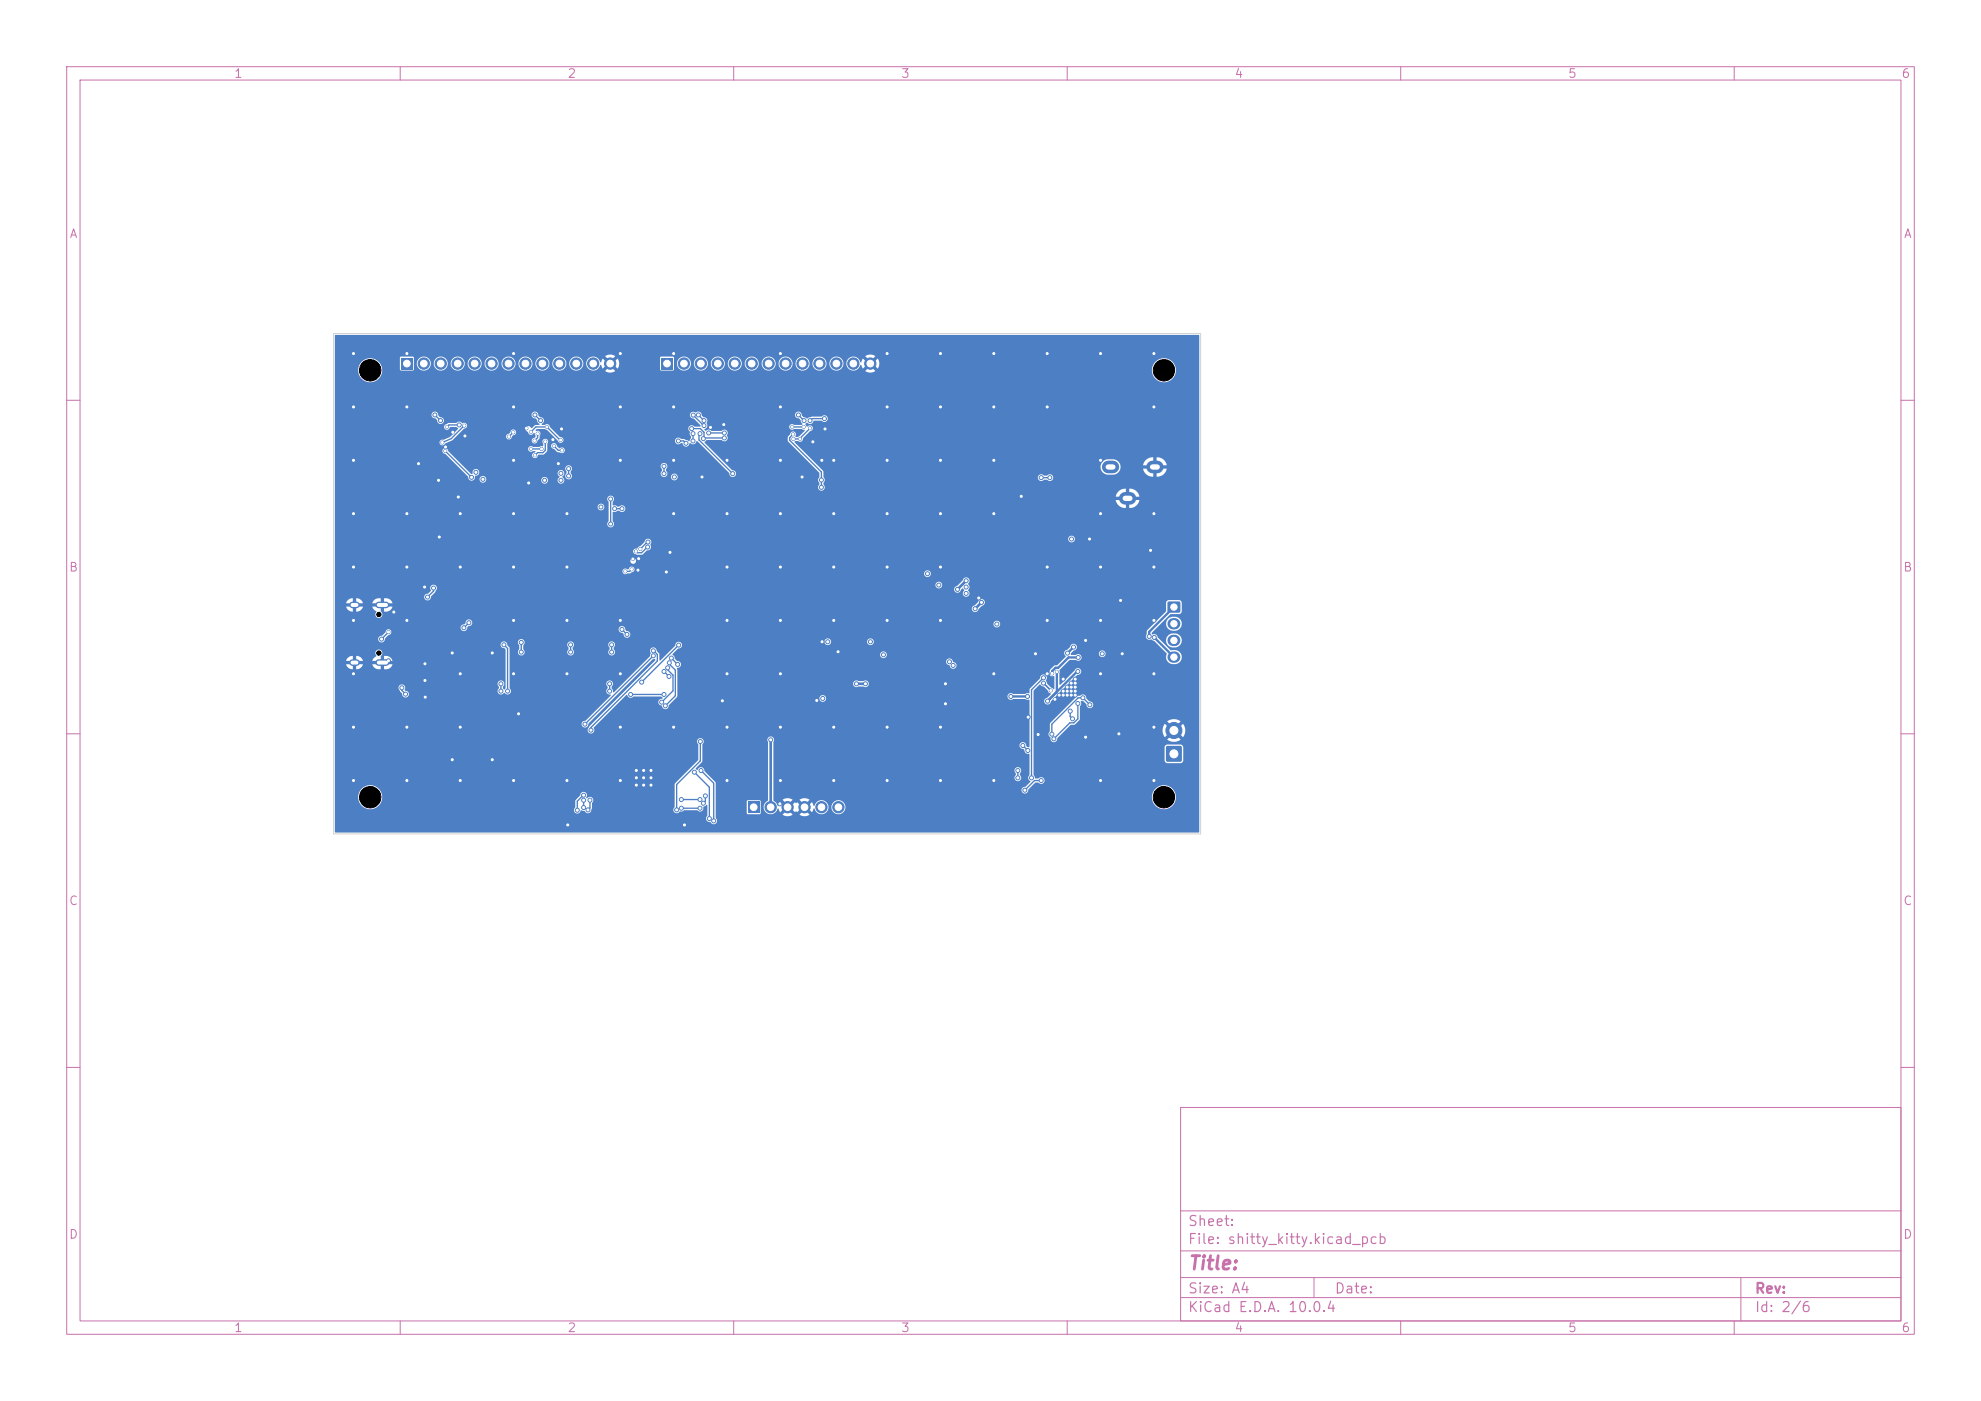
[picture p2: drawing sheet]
<svg xmlns="http://www.w3.org/2000/svg" width="297mm" height="210mm" viewBox="0 0 297 210" stroke-linecap="round" stroke-linejoin="round" font-family="sans-serif">
<defs><g id="words">
<text font-size="2" fill="#c872ab" x="178" y="190.8">Title:</text>
<g font-size="1.5" fill="#c872ab">
<text x="178" y="184.2">Sheet:</text>
<text x="178" y="186.9">File: shitty_kitty.kicad_pcb</text>
<text x="178" y="197.1">KiCad E.D.A. 10.0.4</text>
<text x="178" y="194.3">Size: A4</text>
<text x="200" y="194.3">Date:</text>
<text x="263" y="194.3">Rev:</text>
<text x="263" y="197.1">Id: 2/6</text>
</g>
<g font-size="1.3" fill="#c872ab">
<text x="35" y="12">1</text>
<text x="85" y="12">2</text>
<text x="135" y="12">3</text>
<text x="185" y="12">4</text>
<text x="235" y="12">5</text>
<text x="285" y="12">6</text>
<text x="10.3" y="36">A</text>
<text x="285.4" y="36">A</text>
<text x="10.3" y="86">B</text>
<text x="285.3" y="86">B</text>
<text x="10.3" y="136">C</text>
<text x="285.3" y="136">C</text>
<text x="10.3" y="186">D</text>
<text x="285.3" y="186">D</text>
<text x="35" y="200">1</text>
<text x="85" y="200">2</text>
<text x="135" y="200">3</text>
<text x="185" y="200">4</text>
<text x="235" y="200">5</text>
<text x="285" y="200">6</text>
</g>
</g></defs>
<g fill="none" stroke="#c872ab" stroke-width=".15">
<path d="M10 10h277v190h-277zM12 12h273v186h-273zM60 10v2M110 10v2M160 10v2M210 10v2M260 10v2M10 60h2M285 60h2M10 110h2M285 110h2M10 160h2"/>
<path d="M177 166h108v32h-108zM285 160h2M60 198v2M110 198v2M160 198v2M177 194.5h108M177 191.5h108M177 187.5h108M177 181.5h108M197 191.5v3M210 198v2M260 198v2"/>
<path d="M261 191.5v6.5"/>
</g>
<path d="M60.1 53.7h1.8v1.7h-1.8z" fill="#4d7fc4"/>
<g fill="#4d7fc4" stroke="#4d7fc4" stroke-width=".15">
<circle cx="63.5" cy="54.5" r=".85"/>
<circle cx="66.1" cy="54.5" r=".85"/>
<circle cx="68.6" cy="54.5" r=".85"/>
<circle cx="71.2" cy="54.5" r=".85"/>
<circle cx="73.7" cy="54.5" r=".85"/>
<circle cx="76.2" cy="54.5" r=".85"/>
<circle cx="78.8" cy="54.5" r=".85"/>
<circle cx="81.3" cy="54.5" r=".85"/>
<circle cx="83.9" cy="54.5" r=".85"/>
<circle cx="86.4" cy="54.5" r=".85"/>
<circle cx="88.9" cy="54.5" r=".85"/>
<circle cx="91.5" cy="54.5" r=".85"/>
</g>
<path d="M175.1 90.2h1.8v1.6h-1.8z" fill="#4d7fc4"/>
<path d="M175.9 93.5h.2M175.9 96h.2M175.9 98.5h.2" fill="none" stroke="#4d7fc4" stroke-width="1.7"/>
<path d="M112.1 120.2h1.8v1.7h-1.8z" fill="#4d7fc4"/>
<g fill="#4d7fc4" stroke="#4d7fc4" stroke-width=".15">
<circle cx="115.5" cy="121" r=".85"/>
<circle cx="118.1" cy="121" r=".85"/>
<circle cx="120.6" cy="121" r=".85"/>
<circle cx="123.2" cy="121" r=".85"/>
<circle cx="125.7" cy="121" r=".85"/>
</g>
<path d="M174.9 111.9h2.2v2.2h-2.2z" fill="#4d7fc4"/>
<circle cx="176" cy="109.5" r="1.2" fill="#4d7fc4" stroke="#4d7fc4" stroke-width=".15"/>
<path d="M99.1 53.7h1.7v1.7h-1.7z" fill="#4d7fc4"/>
<g fill="#4d7fc4" stroke="#4d7fc4" stroke-width=".15">
<circle cx="102.5" cy="54.5" r=".85"/>
<circle cx="105.1" cy="54.5" r=".85"/>
<circle cx="107.6" cy="54.5" r=".85"/>
<circle cx="110.2" cy="54.5" r=".85"/>
<circle cx="112.7" cy="54.5" r=".85"/>
<circle cx="115.2" cy="54.5" r=".85"/>
<circle cx="117.8" cy="54.5" r=".85"/>
<circle cx="120.3" cy="54.5" r=".85"/>
<circle cx="122.9" cy="54.5" r=".85"/>
<circle cx="125.4" cy="54.5" r=".85"/>
<circle cx="127.9" cy="54.5" r=".85"/>
<circle cx="130.5" cy="54.5" r=".85"/>
<circle cx="70.3" cy="93.4" r=".3"/>
<circle cx="69.6" cy="94.1" r=".3"/>
<circle cx="76.1" cy="103.6" r=".3"/>
<circle cx="75.6" cy="96.7" r=".3"/>
<circle cx="53" cy="117" r=".3"/>
<circle cx="93" cy="109" r=".3"/>
<circle cx="85" cy="85" r=".3"/>
<circle cx="53" cy="77" r=".3"/>
<circle cx="101" cy="53" r=".3"/>
<circle cx="59" cy="91.8" r=".3"/>
<circle cx="109" cy="93" r=".3"/>
<circle cx="141" cy="77" r=".3"/>
<circle cx="97.6" cy="115.5" r=".3"/>
<circle cx="159.4" cy="103.6" r=".3"/>
<circle cx="160.6" cy="103.6" r=".3"/>
<circle cx="117" cy="77" r=".3"/>
<circle cx="93" cy="69" r=".3"/>
<circle cx="157" cy="93" r=".3"/>
<circle cx="109" cy="77" r=".3"/>
<circle cx="96.5" cy="116.6" r=".3"/>
<circle cx="61" cy="77" r=".3"/>
<circle cx="141.8" cy="105.5" r=".3"/>
<circle cx="77" cy="77" r=".3"/>
<circle cx="68.7" cy="74.5" r=".3"/>
<circle cx="61" cy="61" r=".3"/>
<circle cx="173" cy="85" r=".3"/>
<circle cx="133" cy="109" r=".3"/>
<circle cx="77" cy="53" r=".3"/>
<circle cx="141" cy="117" r=".3"/>
<circle cx="168" cy="90" r=".3"/>
<circle cx="158.2" cy="104.8" r=".23"/>
<circle cx="122.5" cy="105" r=".3"/>
<circle cx="93" cy="117" r=".3"/>
<circle cx="83.7" cy="69.5" r=".3"/>
<circle cx="101" cy="69" r=".3"/>
<circle cx="158.8" cy="104.2" r=".3"/>
<circle cx="125" cy="109" r=".3"/>
<circle cx="160.6" cy="102.4" r=".3"/>
<circle cx="77" cy="69" r=".3"/>
<circle cx="161.2" cy="102.4" r=".3"/>
<circle cx="108.3" cy="105.1" r=".3"/>
<circle cx="125" cy="93" r=".3"/>
<circle cx="141" cy="93" r=".3"/>
<circle cx="123.2" cy="96.2" r=".3"/>
<circle cx="58.2" cy="99.1" r=".3"/>
<circle cx="85" cy="117" r=".3"/>
<circle cx="141" cy="85" r=".3"/>
<circle cx="141" cy="53" r=".3"/>
<circle cx="172.5" cy="82.5" r=".3"/>
<circle cx="77" cy="61" r=".3"/>
<circle cx="117" cy="53" r=".3"/>
<circle cx="109" cy="69" r=".3"/>
<circle cx="77" cy="117" r=".3"/>
<circle cx="125" cy="117" r=".3"/>
<circle cx="85" cy="101" r=".3"/>
<circle cx="69" cy="101" r=".3"/>
<circle cx="84.2" cy="64.3" r=".3"/>
<circle cx="109" cy="85" r=".3"/>
<circle cx="97.6" cy="117.7" r=".3"/>
<circle cx="99.9" cy="85.7" r=".3"/>
<circle cx="65.9" cy="80.5" r=".3"/>
<circle cx="157" cy="61" r=".3"/>
<circle cx="162.8" cy="110.5" r=".3"/>
<circle cx="149" cy="61" r=".3"/>
<circle cx="160.6" cy="103" r=".3"/>
<circle cx="133" cy="93" r=".3"/>
<circle cx="116.9" cy="120.5" r=".3"/>
<circle cx="53" cy="109" r=".3"/>
<circle cx="67.9" cy="64.8" r=".22"/>
<circle cx="141" cy="61" r=".3"/>
<circle cx="173" cy="61" r=".3"/>
<circle cx="141.8" cy="102.5" r=".3"/>
<circle cx="161.2" cy="101.8" r=".3"/>
<circle cx="53" cy="53" r=".3"/>
<circle cx="160.6" cy="104.2" r=".3"/>
<circle cx="93" cy="53" r=".3"/>
<circle cx="69" cy="109" r=".3"/>
<circle cx="133" cy="69" r=".3"/>
<circle cx="161.2" cy="103.6" r=".3"/>
<circle cx="149" cy="69" r=".3"/>
<circle cx="67.8" cy="113.9" r=".3"/>
<circle cx="159.4" cy="104.2" r=".3"/>
<circle cx="125" cy="77" r=".3"/>
<circle cx="154.2" cy="107.5" r=".3"/>
<circle cx="53" cy="69" r=".3"/>
<circle cx="149" cy="77" r=".3"/>
<circle cx="117" cy="93" r=".3"/>
<circle cx="162.8" cy="96" r=".3"/>
<circle cx="149" cy="101" r=".3"/>
<circle cx="133" cy="85" r=".3"/>
<circle cx="73.8" cy="113.9" r=".3"/>
<circle cx="125.6" cy="97.7" r=".3"/>
<circle cx="79.3" cy="72.4" r=".3"/>
<circle cx="95.4" cy="115.5" r=".3"/>
<circle cx="153.1" cy="74.4" r=".3"/>
<circle cx="82.9" cy="65.9" r=".22"/>
<circle cx="117" cy="101" r=".3"/>
<circle cx="109" cy="101" r=".3"/>
<circle cx="65.7" cy="72" r=".3"/>
<circle cx="93" cy="101" r=".3"/>
<circle cx="100.4" cy="82.8" r=".3"/>
<circle cx="97.6" cy="116.6" r=".3"/>
<circle cx="102.6" cy="123.7" r=".3"/>
<circle cx="117" cy="117" r=".3"/>
<circle cx="53" cy="101" r=".3"/>
<circle cx="61" cy="53" r=".3"/>
<circle cx="165" cy="85" r=".3"/>
<circle cx="161.2" cy="103" r=".3"/>
<circle cx="69" cy="85" r=".3"/>
<circle cx="66.8" cy="67" r=".22"/>
<circle cx="69" cy="117" r=".3"/>
<circle cx="61" cy="93" r=".3"/>
<circle cx="167.7" cy="110" r=".3"/>
<circle cx="133" cy="117" r=".3"/>
<circle cx="165" cy="93" r=".3"/>
<circle cx="165" cy="69" r=".3"/>
<circle cx="63.7" cy="104.5" r=".3"/>
<circle cx="173" cy="109" r=".3"/>
<circle cx="155.2" cy="98" r=".3"/>
<circle cx="160" cy="103" r=".3"/>
<circle cx="163.3" cy="80.8" r=".3"/>
<circle cx="155.6" cy="110.1" r=".3"/>
<circle cx="77.7" cy="107" r=".3"/>
<circle cx="95.4" cy="117.7" r=".3"/>
<circle cx="53" cy="61" r=".3"/>
<circle cx="165" cy="117" r=".3"/>
<circle cx="165" cy="77" r=".3"/>
<circle cx="108.5" cy="63.6" r=".3"/>
<circle cx="117" cy="61" r=".3"/>
<circle cx="93" cy="61" r=".3"/>
<circle cx="93" cy="93" r=".3"/>
<circle cx="121.9" cy="66.2" r=".23"/>
<circle cx="125" cy="85" r=".3"/>
<circle cx="165" cy="53" r=".3"/>
<circle cx="173" cy="117" r=".3"/>
<circle cx="165" cy="101" r=".3"/>
<circle cx="106.5" cy="64.1" r=".23"/>
<circle cx="117" cy="69" r=".3"/>
<circle cx="95.7" cy="85.5" r=".3"/>
<circle cx="149" cy="53" r=".3"/>
<circle cx="85" cy="77" r=".3"/>
<circle cx="117" cy="109" r=".3"/>
<circle cx="96.5" cy="115.5" r=".3"/>
<circle cx="168.2" cy="98" r=".3"/>
<circle cx="85" cy="93" r=".3"/>
<circle cx="120.2" cy="71.5" r=".3"/>
<circle cx="133" cy="61" r=".3"/>
<circle cx="85.1" cy="123.7" r=".3"/>
<circle cx="101" cy="61" r=".3"/>
<circle cx="77" cy="85" r=".3"/>
<circle cx="160" cy="103.6" r=".3"/>
<circle cx="160" cy="104.2" r=".3"/>
<circle cx="69" cy="77" r=".3"/>
<circle cx="125" cy="69" r=".3"/>
<circle cx="149" cy="117" r=".3"/>
<circle cx="61" cy="85" r=".3"/>
<circle cx="69.7" cy="65.4" r=".3"/>
<circle cx="73.8" cy="97.9" r=".3"/>
<circle cx="95.4" cy="116.6" r=".3"/>
<circle cx="173" cy="53" r=".3"/>
<circle cx="109" cy="109" r=".3"/>
<circle cx="117" cy="85" r=".3"/>
<circle cx="157" cy="53" r=".3"/>
<circle cx="141" cy="69" r=".3"/>
<circle cx="53" cy="93" r=".3"/>
<circle cx="123.7" cy="64.3" r=".3"/>
<circle cx="146.7" cy="89.6" r=".3"/>
<circle cx="77" cy="93" r=".3"/>
<circle cx="157" cy="85" r=".3"/>
<circle cx="63.7" cy="88" r=".3"/>
<circle cx="173" cy="77" r=".3"/>
<circle cx="77" cy="101" r=".3"/>
<circle cx="95.8" cy="83.7" r=".22"/>
<circle cx="61" cy="109" r=".3"/>
<circle cx="105.2" cy="71.5" r=".3"/>
<circle cx="101" cy="109" r=".3"/>
<circle cx="173" cy="101" r=".3"/>
<circle cx="159.4" cy="101.8" r=".3"/>
<circle cx="161.2" cy="104.2" r=".3"/>
<circle cx="141" cy="109" r=".3"/>
<circle cx="61" cy="117" r=".3"/>
<circle cx="63.7" cy="99.5" r=".3"/>
<circle cx="133" cy="53" r=".3"/>
<circle cx="67.8" cy="97.9" r=".3"/>
<circle cx="109" cy="117" r=".3"/>
<circle cx="157" cy="101" r=".3"/>
<circle cx="173" cy="93" r=".3"/>
<circle cx="53" cy="85" r=".3"/>
<circle cx="62.7" cy="69.5" r=".3"/>
<circle cx="96.5" cy="117.7" r=".3"/>
<circle cx="101" cy="77" r=".3"/>
<circle cx="123.2" cy="69" r=".3"/>
<circle cx="63.7" cy="102" r=".3"/>
<circle cx="133" cy="77" r=".3"/>
<circle cx="158.4" cy="100.7" r=".22"/>
<circle cx="160.6" cy="80.8" r=".3"/>
<circle cx="157.1" cy="105.1" r=".3"/>
<circle cx="165.2" cy="98" r=".3"/>
<circle cx="161.6" cy="100.7" r=".3"/>
<circle cx="151.5" cy="104.4" r=".3"/>
<circle cx="149.5" cy="93.5" r=".3"/>
<circle cx="140.8" cy="87.7" r=".3"/>
<circle cx="144.8" cy="88" r=".3"/>
<circle cx="144.8" cy="89" r=".3"/>
<circle cx="154" cy="104.4" r=".3"/>
<circle cx="139.1" cy="86" r=".3"/>
<circle cx="147.2" cy="90.3" r=".3"/>
<circle cx="146.2" cy="91.3" r=".3"/>
<circle cx="132.5" cy="98.1" r=".3"/>
<circle cx="129.8" cy="102.5" r=".3"/>
<circle cx="130.5" cy="96.2" r=".3"/>
<circle cx="115.5" cy="110.9" r=".3"/>
<circle cx="144.8" cy="87.1" r=".3"/>
<circle cx="143.5" cy="88.4" r=".3"/>
<circle cx="128.4" cy="102.5" r=".3"/>
<circle cx="142.3" cy="99.2" r=".3"/>
<circle cx="142.9" cy="99.8" r=".3"/>
<circle cx="123.4" cy="104.7" r=".3"/>
<circle cx="124.1" cy="96.2" r=".3"/>
<circle cx="84.1" cy="72" r=".3"/>
<circle cx="80.2" cy="68.3" r=".23"/>
<circle cx="103.9" cy="65" r=".3"/>
<circle cx="81.7" cy="72" r=".3"/>
<circle cx="78.1" cy="96.3" r=".3"/>
<circle cx="84.1" cy="71" r=".3"/>
<circle cx="118.9" cy="65.1" r=".23"/>
<circle cx="101.1" cy="71.5" r=".3"/>
<circle cx="152.6" cy="115.5" r=".3"/>
<circle cx="75.1" cy="103.6" r=".3"/>
<circle cx="99.5" cy="69.9" r=".3"/>
<circle cx="71.3" cy="70.8" r=".3"/>
<circle cx="162.3" cy="104.6" r=".3"/>
<circle cx="100.7" cy="98.7" r=".3"/>
<circle cx="101.4" cy="121.4" r=".3"/>
<circle cx="105" cy="111.2" r=".3"/>
<circle cx="75.1" cy="102.5" r=".3"/>
<circle cx="78.2" cy="97.8" r=".3"/>
<circle cx="90.1" cy="76" r=".3"/>
<circle cx="123.1" cy="72" r=".3"/>
<circle cx="72.4" cy="71.9" r=".3"/>
<circle cx="95.4" cy="82.7" r=".22"/>
<circle cx="103.9" cy="66.1" r=".3"/>
<circle cx="81.8" cy="66.2" r=".22"/>
<circle cx="123.1" cy="73.1" r=".3"/>
<circle cx="78.9" cy="64.2" r=".23"/>
<circle cx="99.6" cy="71" r=".3"/>
<circle cx="152.6" cy="116.6" r=".3"/>
<circle cx="163.4" cy="105.7" r=".3"/>
<circle cx="94.9" cy="83.8" r=".22"/>
<circle cx="101.6" cy="99.6" r=".3"/>
<circle cx="97.1" cy="82" r=".3"/>
<circle cx="157.7" cy="110.1" r=".3"/>
<circle cx="79.6" cy="67.3" r=".22"/>
<circle cx="81.2" cy="67.3" r=".22"/>
<circle cx="57.2" cy="95.8" r=".3"/>
<circle cx="58.2" cy="94.8" r=".22"/>
<circle cx="94.6" cy="104.1" r=".3"/>
<circle cx="99.6" cy="104.1" r=".3"/>
<circle cx="60.3" cy="103.1" r=".3"/>
<circle cx="64.1" cy="89.5" r=".3"/>
<circle cx="65" cy="88.1" r=".3"/>
<circle cx="60.8" cy="104.1" r=".3"/>
<circle cx="80.1" cy="66.1" r=".22"/>
<circle cx="100.4" cy="99.4" r=".3"/>
<circle cx="85.3" cy="70.3" r=".3"/>
<circle cx="80.6" cy="65" r=".22"/>
<circle cx="99.7" cy="105.8" r=".3"/>
<circle cx="85.3" cy="71.4" r=".3"/>
<circle cx="105.4" cy="65.7" r=".3"/>
<circle cx="76.3" cy="65.4" r=".22"/>
<circle cx="108.6" cy="65.7" r=".3"/>
<circle cx="84.3" cy="67.5" r=".23"/>
<circle cx="86.5" cy="121.5" r=".3"/>
<circle cx="68.9" cy="63.7" r=".3"/>
<circle cx="77" cy="64.8" r=".23"/>
<circle cx="83.1" cy="66.8" r=".22"/>
<circle cx="87.7" cy="108.5" r=".3"/>
<circle cx="118.9" cy="65.8" r=".23"/>
<circle cx="67" cy="64" r=".22"/>
<circle cx="119.9" cy="65.8" r=".23"/>
<circle cx="94.7" cy="85.3" r=".22"/>
<circle cx="121.4" cy="64.2" r=".22"/>
<circle cx="87.5" cy="119.2" r=".3"/>
<circle cx="91.5" cy="74.8" r=".3"/>
<circle cx="103.7" cy="64.3" r=".3"/>
<circle cx="91.5" cy="78.6" r=".3"/>
<circle cx="98" cy="98.3" r=".3"/>
<circle cx="93.8" cy="85.6" r=".22"/>
<circle cx="84" cy="65.9" r=".22"/>
<circle cx="98" cy="97.5" r=".3"/>
<circle cx="69.6" cy="63.8" r=".23"/>
<circle cx="93.3" cy="76.3" r=".3"/>
<circle cx="120.5" cy="64" r=".22"/>
<circle cx="96" cy="82.3" r=".23"/>
<circle cx="88.6" cy="109.5" r=".3"/>
<circle cx="92.1" cy="76.3" r=".3"/>
<circle cx="88.4" cy="119.9" r=".3"/>
<circle cx="118.7" cy="64" r=".22"/>
<circle cx="82" cy="64" r=".22"/>
<circle cx="66.3" cy="66.3" r=".22"/>
<circle cx="108.6" cy="64.9" r=".3"/>
<circle cx="97.1" cy="81.3" r=".3"/>
<circle cx="106.2" cy="64.9" r=".3"/>
<circle cx="101.7" cy="66.1" r=".3"/>
<circle cx="102.8" cy="66.4" r=".3"/>
<circle cx="79.6" cy="64.8" r=".22"/>
<circle cx="88.1" cy="121.4" r=".3"/>
<circle cx="80.2" cy="62.2" r=".3"/>
<circle cx="81" cy="63" r=".3"/>
<circle cx="99.2" cy="105.2" r=".3"/>
<circle cx="105" cy="65" r=".3"/>
<circle cx="109.8" cy="71" r=".3"/>
<circle cx="100.1" cy="100.1" r=".3"/>
<circle cx="103.9" cy="62.2" r=".3"/>
<circle cx="105.5" cy="63.8" r=".3"/>
<circle cx="105.5" cy="63" r=".3"/>
<circle cx="104.7" cy="62.2" r=".3"/>
<circle cx="156.5" cy="101.6" r=".3"/>
<circle cx="154.6" cy="116.6" r=".3"/>
<circle cx="107" cy="123.1" r=".3"/>
<circle cx="105.1" cy="115.5" r=".3"/>
<circle cx="105.4" cy="120.4" r=".3"/>
<circle cx="105.7" cy="119.3" r=".3"/>
<circle cx="156.1" cy="117" r=".3"/>
<circle cx="153.6" cy="118.4" r=".3"/>
<circle cx="160.8" cy="107.7" r=".3"/>
<circle cx="160.5" cy="106.6" r=".3"/>
<circle cx="104.1" cy="115.8" r=".3"/>
<circle cx="106.4" cy="122.7" r=".3"/>
<circle cx="153.3" cy="111.8" r=".3"/>
<circle cx="154.1" cy="112.5" r=".3"/>
<circle cx="161.6" cy="105.5" r=".3"/>
<circle cx="158" cy="110.8" r=".3"/>
<circle cx="93.3" cy="94.4" r=".3"/>
<circle cx="100.3" cy="101.4" r=".3"/>
<circle cx="99.5" cy="100.7" r=".3"/>
<circle cx="94" cy="95.1" r=".3"/>
<circle cx="70.7" cy="71.6" r=".3"/>
<circle cx="66.7" cy="67.6" r=".23"/>
<circle cx="101.7" cy="96.7" r=".3"/>
<circle cx="96.2" cy="102.2" r=".3"/>
<circle cx="91.7" cy="97.8" r=".3"/>
<circle cx="91.7" cy="96.7" r=".3"/>
<circle cx="91.4" cy="102.5" r=".3"/>
<circle cx="85.6" cy="97.8" r=".3"/>
<circle cx="91.4" cy="103.6" r=".3"/>
<circle cx="85.6" cy="96.7" r=".3"/>
<circle cx="87.5" cy="121.1" r=".3"/>
<circle cx="105" cy="121.2" r=".3"/>
<circle cx="87.5" cy="119.9" r=".3"/>
<circle cx="102.1" cy="121.2" r=".3"/>
<circle cx="105" cy="119.8" r=".3"/>
<circle cx="102.1" cy="119.8" r=".3"/>
<circle cx="65.2" cy="62.2" r=".3"/>
<circle cx="66" cy="63" r=".3"/>
<circle cx="157.4" cy="71.6" r=".3"/>
<circle cx="156.1" cy="71.6" r=".3"/>
<circle cx="157.5" cy="103.5" r=".22"/>
<circle cx="156.5" cy="102.4" r=".3"/>
<circle cx="160.9" cy="97" r=".3"/>
<circle cx="160" cy="97.9" r=".3"/>
<circle cx="172.3" cy="95.4" r=".3"/>
<circle cx="157.7" cy="101" r=".23"/>
<circle cx="161.6" cy="98.5" r=".3"/>
<circle cx="173" cy="95.5" r=".3"/>
<circle cx="119.7" cy="62.2" r=".3"/>
<circle cx="120.5" cy="63" r=".3"/>
<circle cx="123.6" cy="62.7" r=".3"/>
<circle cx="121.5" cy="63" r=".3"/>
</g>
<path d="M52.8 90.7h.6M52.8 99.3h.6M56.8 90.7h1.1M56.8 99.3h1.1" fill="none" stroke="#4d7fc4" stroke-width="1"/>
<path d="M166.1 70h.7M168.7 74.7h.7M172.8 70h.7" fill="none" stroke="#4d7fc4" stroke-width="1.9"/>
<g fill="none" stroke="#4d7fc4" stroke-width=".2">
<path d="M65.2 62.2l.9 .9M66.7 67.6l4 4M68.8 63.7h-1.5l-.3 .3M69.6 63.8l-2 2-1.3 .5M76.9 64.8l-.6 .7M79.6 67.3h1.6M79.6 64.8l.7-.8h1.7l1.9 2M80.2 62.2l.8 .9M80.6 65v.6l-.5 .5M81.7 66.2v1.3l-.3 .4h-.8l-.4 .4M83 66.9l.7 .6h.6M85.2 70.3v1.1"/>
<path d="M91.6 74.8v3.8M92.1 76.3h1.1M99.6 69.9v1.1M101.7 66.1h.8l.3 .4M103.7 64.3h1.3l.5 .5v.9h3.1M103.9 65v1.1M103.9 62.3l1.6 1.5M104.7 62.2l.8 .9M105 65l-.2 .2v.8l5 5M106.2 64.9h2.4M118.7 64h1.8M118.9 65.1l-.5 .5v.4l4.8 4.8v2.3"/>
<path d="M118.9 65.8h1M119.7 62.2l.8 .9M121.4 64.2l-1.5 1.5M123.6 62.8h-1.9l-.3 .3M156.1 71.6h1.3M58.2 94.8l-1 1M65 88.2v.4l-.9 .9M70.3 93.4l-.7 .7M75.5 96.7l.6 .5v6.4M78.1 96.3v1.5M85.5 96.7v1.1M91.7 96.7v1.1"/>
<path d="M93.2 94.4l.8 .7M94.7 85.4l-.3 .3h-.7M97.1 82l-.9 .9h-.7l-.1-.2M97.1 81.3l-1.1 1M97.9 98.3l-10.2 10.3M97.9 97.6l.6 .5v1l-9.9 10v.4M100.4 99.4v.2l.8 .9v3.8l-1.5 1.5M100.6 98.7l1 .9M101.7 96.7l-5.5 5.6M60.2 103.1v.4l.6 .6M75.1 102.5v1.1M87.5 119.2l-.9 .9v1.4"/>
<path d="M87.5 120v1.1M88.5 120v1.1l-.4 .3M91.4 102.5v1.1M94.6 104.1h5M99.6 100.7l.7 .7M100.1 100.1v.3l.8 .8v2.4l-1.7 1.7M102.1 119.9h2.9M104.1 115.8l2.2 2.2v4.7M105 111.2v2.9l-3.6 3.5v3.8M105.1 115.5l1.9 1.9v5.7M105.8 119.3v.8l-.4 .3M152.6 115.5v1.1"/>
<path d="M153.3 111.8l.8 .7M156.1 117h-1l-1.5 1.5M156.4 101.6l-1.7 1.8v13.2M160.5 106.6v.8l.3 .4M161.6 105.5v2.3l-.6 .6h-.6l-2.4 2.4M163.4 105.7l-1-1.1h-.8l-3.9 4v1.5M102.1 121.2h2.9"/>
</g>
<path d="M160.9 97l-.8 .9M161.6 98.6h-1.4l-1.6 1.5h-.4l-.4 .5v.4M173 95.6l3 2.9M176 91l-3.7 3.7v.7M151.6 104.4h2.4M158.4 100.7v3M161.6 100.7l-4.6 4.4" fill="none" stroke="#4d7fc4" stroke-width=".35"/>
<path d="M144.8 87.1l-1.3 1.3M147.1 90.3l-.9 1M115.5 110.9v10.1M128.4 102.5h1.3" fill="none" stroke="#4d7fc4" stroke-width=".4"/>
<path d="M156.4 102.4l1.1 1.1" fill="none" stroke="#4d7fc4" stroke-width=".25"/>
<path d="M50.2 50.2l129.6 .1v74.5h-129.5l-.1-.1v-3.3h35.8a.52 .52 0 0 0 .5 .6 .52 .52 0 0 0 .6-.5l.6 .1a.51 .51 0 0 0 .6 .3 .51 .51 0 0 0 .4-.6h12.2v.2a.56 .56 0 0 0 .5 .4 .56 .56 0 0 0 .6-.3h.3l.3-.1h1.9a.57 .57 0 0 0 .7 .1 .57 .57 0 0 0 .3-.7l.4-.3 .1 .1v1.6a.55 .55 0 0 0-.1 .7 .55 .55 0 0 0 .6 .2 .52 .52 0 0 0 .8 .2 .52 .52 0 0 0 0-.8v-2.5h4.6v1.8l.2 .2 1.8-.1 .2-.1v-1h.4a1.09 1.09 0 0 0 .9 1.1 1.09 1.09 0 0 0 1.2-.8l.4 .6 .6-.7 .4 .4-.7 .6a1.33 1.33 0 0 0 1.5 0l-.6-.6 .4-.4 .6 .7 .2-.2 .1 .2 .6-.7 .4 .4-.6 .6a1.33 1.33 0 0 0 1.5 0l-.7-.6 .4-.4 .6 .7 .3-.6h.1a1.07 1.07 0 0 0 1.2 .8 1.07 1.07 0 0 0 .9-1.1h.4v.2a1.06 1.06 0 0 0 1.7 .8 1.06 1.06 0 0 0 0-1.8 1.06 1.06 0 0 0-1.7 .8h-.4v-.2a1.1 1.1 0 0 0-1.1-.8 1.1 1.1 0 0 0-1 .9l-.4-.6-.6 .7-.4-.4 .7-.6a1.33 1.33 0 0 0-1.5 0l.6 .6-.4 .4-.6-.7-.2 .2-.1-.2-.6 .7-.4-.4 .6-.6a1.33 1.33 0 0 0-1.5 0l.7 .6-.4 .4-.6-.7-.3 .6h-.1l-.2-.5-.4-.3v-.6h56.7a1.8 1.8 0 0 0 2.5 1.8 1.8 1.8 0 0 0 .4-3.1 1.8 1.8 0 0 0-2.9 1v.3h-56.7v-4h36.1l.2 .8a.52 .52 0 0 0-.1 .7 .52 .52 0 0 0 .8 0 .52 .52 0 0 0-.1-.7v-.3a.5 .5 0 0 0-.1-.8 .5 .5 0 0 0-.7 .3h-36.1v-4.2a.51 .51 0 0 0-.1-.7 .51 .51 0 0 0-.7 0 .51 .51 0 0 0-.1 .7v8.8l-.4 .3-.2 .6h-.4v-.8l-.2-.2h-1.8l-.2 .2h-4.6v-2.8l-1.7-1.8a.55 .55 0 0 0-.5-.5 .55 .55 0 0 0-.6 .4l-.2-.2 1-1.1v-2.6a.51 .51 0 0 0 0-.7 .51 .51 0 0 0-.7 .1 .51 .51 0 0 0 .1 .7v2.3l-3.5 3.6-.1 3.5-.2 .3h-12.2l.1-.9a.55 .55 0 0 0 0-.8 .55 .55 0 0 0-.9 .1v-.1a.53 .53 0 0 0 0-.7 .53 .53 0 0 0-.6-.2l-1 1.3-.1 1-.2 .4h-35.8v-2h3.5a1.8 1.8 0 0 0 2.5 1.8 1.8 1.8 0 0 0 .4-3.1 1.8 1.8 0 0 0-2.9 1v.3h-3.5v-10.9h37a.52 .52 0 0 0 .5 .6 .52 .52 0 0 0 .5-.7l9.6-9.6h.4v.2l-9.8 9.8a.65 .65 0 0 0 .1 1.2 .58 .58 0 0 0 .6-.3 .58 .58 0 0 0-.1-.7l5-4.9 .2 .4 .3 .1 .5-.2h4.1l.2 .2v.1a.56 .56 0 0 0-.6 .5 .56 .56 0 0 0 .5 .6 .52 .52 0 0 0 .6 .5 .52 .52 0 0 0 .5-.6l1-1.1h21.5v.2a.5 .5 0 0 0 .8 .4 .5 .5 0 0 0 .1-.9h27.3v.2a.53 .53 0 0 0 .9 .3h1.8l.6 .2v6.9l-.2 .1-.2-.1a.52 .52 0 0 0-.5-.7 .52 .52 0 0 0-.6 .6 .52 .52 0 0 0 .7 .5l.1 .2a.58 .58 0 0 0 .7 .5v3.2a.6 .6 0 0 0 .2 1l-.7 .7a.52 .52 0 0 0-.7 .5 .52 .52 0 0 0 .6 .6 .52 .52 0 0 0 .5-.7l1-1h.5a.52 .52 0 0 0 .7 .1 .52 .52 0 0 0 0-.8 .52 .52 0 0 0-.7 .1h-.5l-.2-.5v-4.2h19.6v2l.2 .4h2.2l.3-.1 .1-.3v-2l-.1-.3-.3-.1h-2l-.3 .1-.1 .3h-19.6v-2h2.2v.2l.3 .3a.53 .53 0 0 0 .4 .7 .53 .53 0 0 0 .6-.5l1.3-1.3h14.5l.1 .6 .2 .5 .8-.8 .4 .4-.8 .8h.1a1.69 1.69 0 0 0 1.9 0l-.8-.8 .4-.4 .8 .8v-.1a1.69 1.69 0 0 0 0-1.9l-.8 .8-.4-.4 .8-.8h-.1a1.69 1.69 0 0 0-1.9 0l.8 .8-.4 .4-.8-.8-.3 .9h-14.5l.7-.7 .6-.1 .7-.7 .1-2.1a.65 .65 0 0 0 .2-.7h.3l.5 .4a.52 .52 0 0 0 .5 .7 .52 .52 0 0 0 .5-.6 .52 .52 0 0 0-.6-.5l-.4-.4a.53 .53 0 0 0-.4-.6 .53 .53 0 0 0-.6 .2l-.4 .1-4 4-.1 1.2-.2 .4h-2.2v-6.5l1-.9 .1 .2 .4 .1 .6 .6 .1 .3 .3 .2v.1l-.5 .5a.51 .51 0 0 0-.4 .6 .51 .51 0 0 0 .5 .4 .51 .51 0 0 0 .5-.5l4-3.9a.51 .51 0 0 0 .5-.5 .51 .51 0 0 0-.4-.5 .51 .51 0 0 0-.6 .3l-2.1 2.1h-.2l.1-2.2 1.4-1.4 1-.1a.5 .5 0 0 0 .7 0 .5 .5 0 0 0 0-.7 .5 .5 0 0 0-.7 0h-.7l-.1-.1 .1-.2h4.1v.2a.5 .5 0 0 0 .8 .3 .5 .5 0 0 0 0-.8 .5 .5 0 0 0-.8 .3h-4.1l.4-.4a.5 .5 0 0 0 .5-.5 .5 .5 0 0 0-.5-.5 .5 .5 0 0 0-.6 .4l-.4 .5a.57 .57 0 0 0-.4 .4 .57 .57 0 0 0 .2 .6l-1.3 1.3-.5 .1-.6 .6v.4a.48 .48 0 0 0 .1 .5 .48 .48 0 0 0 .5 .1v1.9l-.4-.2-.6-.6-.2-.5a.52 .52 0 0 0-.2-.9 .52 .52 0 0 0-.7 .6l-1.5 1.5-.1 .7-.6 .1h-1.8a.51 .51 0 0 0-.9 .3h-27.3a.51 .51 0 0 0-.9 .3h-21.5l.3-.3v-1.9h26.3a.52 .52 0 0 0 .3 .5 .52 .52 0 0 0 .5 0h.8a.51 .51 0 0 0 .6-.1 .51 .51 0 0 0 0-.7 .51 .51 0 0 0-.7 0h-.7a.5 .5 0 0 0-.8 .3h-26.3l-.1-2.3a.51 .51 0 0 0 .6-.4 .51 .51 0 0 0-.3-.6h40v.2a.66 .66 0 0 0 .6 .5 .52 .52 0 0 0 .6 .4 .52 .52 0 0 0 .4-.6 .52 .52 0 0 0-.5-.4 .51 .51 0 0 0-.5-.5 .51 .51 0 0 0-.6 .4h-40h-.3l-.3-.3-.1-.3-.3-.4h31.1v.1a.5 .5 0 0 0 .8 .4 .5 .5 0 0 0 0-.9 .5 .5 0 0 0-.8 .4h-31.1l.9-.9a.51 .51 0 0 0 .5-.5 .51 .51 0 0 0-.6-.5 .51 .51 0 0 0-.4 .6l-2.2 2.2-.1-.1-.1-.9-.3-.4a.54 .54 0 0 0-.8-.5 .54 .54 0 0 0-.1 .9l-.2 .4-5.4 5.4-.2-.5a.56 .56 0 0 1 .1-.7 .51 .51 0 0 0-.7-.5 .51 .51 0 0 0-.1 .8l-.1 .4a.5 .5 0 0 0 0 .5 .5 .5 0 0 0 .5 .3l.1 .2-3.9 3.7a.5 .5 0 0 0-.5 .5h-37v-5.5h9.5l.1 .3 .5 .7a.51 .51 0 0 0 .6 .5 .51 .51 0 0 0 .4-.6 .51 .51 0 0 0-.6-.4v-.1a.5 .5 0 0 0-.3-.8 .5 .5 0 0 0-.7 .4h-9.5v-.6h24.4l.2 .5v.3a.53 .53 0 0 0 0 .8 .53 .53 0 0 0 .8-.2 .53 .53 0 0 0 .8 .2 .53 .53 0 0 0 0-.8v-6l-.6-1h1.8l.2 .5v.6a.52 .52 0 0 0 0 .8 .52 .52 0 0 0 .7 0 .52 .52 0 0 0 0-.8v-.6l.1-.1h6.4l.2 .7a.52 .52 0 0 0 0 .8 .52 .52 0 0 0 .7 0 .52 .52 0 0 0 0-.8l.2-.7h5.1v.2a.45 .45 0 0 1 0 .8 .52 .52 0 0 0 .3 .6 .52 .52 0 0 0 .7-.2 .52 .52 0 0 0-.2-.7v-.3a.5 .5 0 0 0-.1-.8 .5 .5 0 0 0-.7 .4h-5.1l-.1-.1a.5 .5 0 0 0-.5-.4 .5 .5 0 0 0-.5 .5h-6.4v-.5h45v.2a.5 .5 0 0 0 .6 .4 .5 .5 0 0 0 .4-.6h5.4v.2a.5 .5 0 0 0 .8 .3 .5 .5 0 0 0 0-.8 .5 .5 0 0 0-.8 .3h-5.4v-.1a.5 .5 0 0 0-.6-.3 .5 .5 0 0 0-.4 .4h-45a.5 .5 0 0 0-.5-.3 .5 .5 0 0 0-.5 .4h-1.9a.52 .52 0 0 0-.7 .4 .52 .52 0 0 0 .7 .6l.1 .2v5.8l-.2 .2-.2-.2v-.3a.52 .52 0 0 0 0-.8 .52 .52 0 0 0-.8 .3h-24.4v-3.3h2.5a.3 .3 0 0 0 0 .5h-.8a1 1 0 0 0 1 .7v-.7h.5v.7h.1a.99 .99 0 0 0 .9-.7h-.8a.3 .3 0 0 0 0-.5h3a.3 .3 0 0 0 0 .5h-.8a1.06 1.06 0 0 0 1.3 .7v-.7h.5v.7h.4a.99 .99 0 0 0 .8-.7h-.7a.3 .3 0 0 0-.1-.5h.8l-.3-.6-.5-.2h-.4v.7h-.5v-.6a.56 .56 0 0 0 .1-.8 .56 .56 0 0 0-.8-.1 .56 .56 0 0 0 0 .9l-.4 .3-.2 .4h-1.4l-.3-.6-.6-.2h-.1v.7h-.5v-.7a.99 .99 0 0 0-1 .8h-1.7v-3.4h6.5v.2a.52 .52 0 0 0 .6 .4 .52 .52 0 0 0 .4-.6l.6-.5a.44 .44 0 0 0 .4-.5 .44 .44 0 0 0-.5-.4 .44 .44 0 0 0-.4 .5l-.5 .5a.5 .5 0 0 0-.6 .4h-6.5v-1.7h18.8v.2a.5 .5 0 0 0 .5 .4 .5 .5 0 0 0 .5-.3h22.7v.1a.66 .66 0 0 0 .7 .5l.1 .2a.5 .5 0 0 0 .4 .5 .5 .5 0 0 0 .5-.3h77.4v.2a.61 .61 0 0 0 .9 .4l.3 .2 1.9 1.8a1.16 1.16 0 0 0 1 1.7 1.16 1.16 0 0 0 1.2-1.6 1.36 1.36 0 0 0-1.6-.5l-1.6-1.6h.9a1.15 1.15 0 0 0 1.6 1.2 1.15 1.15 0 0 0 .4-1.9 1.21 1.21 0 0 0-2 .7h-.9l-.3-.4a.66 .66 0 0 0-.9-.4v-.3l1.4-1.4h.7a1.14 1.14 0 0 0 1.6 1.1 1.14 1.14 0 0 0 .3-1.9 1.21 1.21 0 0 0-1.9 .8h-.7l1.4-1.3 1.3-.1 .3-.2 .1-1.5-.3-.3-1.7-.1-.2 .2-.2 .2v1.4l-2.8 2.8-.2 .8h-77.4a.55 .55 0 0 0-.5-.7l-.1-.2a.5 .5 0 0 0-.5-.5 .5 .5 0 0 0-.6 .4h-22.7l.1-.3 .5-.2 .2-.3h78.1a.51 .51 0 0 0 .7 .6 .51 .51 0 0 0 .2-.9 .51 .51 0 0 0-.8 .2l-78.2 .1a.52 .52 0 0 0-.5-.6 .52 .52 0 0 0-.5 .6l-.2 .1a.5 .5 0 0 0-.6 .4h-18.8v-3.6h2.5a.3 .3 0 0 0 0 .5h-.8l.3 .6 .6 .2h.1v-.7h.5v.7a.99 .99 0 0 0 1-.8h-.8a.3 .3 0 0 0 0-.5h3a.3 .3 0 0 0 0 .5h-.8l.2 .4 .3 .3a.29 .29 0 0 1 0 .4 .54 .54 0 0 0 .8 .6 .54 .54 0 0 0 0-1v-.6h.5v.7l.8-.1 .3-.4h87a.51 .51 0 0 0 .5 .6 .51 .51 0 0 0 .5-.5l.5-.5a.51 .51 0 0 0 .4-.6 .51 .51 0 0 0-.5-.4 .51 .51 0 0 0-.5 .5l-.8 .6-.1 .3h-87l.1-.3h-.7a.3 .3 0 0 0-.1-.5h.8a1.06 1.06 0 0 0-1.2-.7v.7h-.5v-.7h-.4a.99 .99 0 0 0-.9 .7h-1.4a1 1 0 0 0-1-.7v.7h-.5v-.7h-.1a.99 .99 0 0 0-.9 .7h-1.7v-1h13.4v.2a.52 .52 0 0 0 .6 .4 .52 .52 0 0 0 .4-.6l.6-.6 .3-.5h77.5v.1a.51 .51 0 0 0 .6 .5 .51 .51 0 0 0 .5-.5l.2-.2 .3 .3a.52 .52 0 0 0-.2 .7 .52 .52 0 0 0 .8 .1 .52 .52 0 0 0-.1-.8l.1-.1a.62 .62 0 0 0-.1-.9 .51 .51 0 0 0 0-.9 .51 .51 0 0 0-.8 .4l-.8 .8-.3 .1-.2 .4-77.5-.1a.51 .51 0 0 0-.6-.5 .51 .51 0 0 0-.3 .8l-.5 .5a.5 .5 0 0 0-.5 .4h-13.4v-1.8h90v.2a.5 .5 0 0 0 .8 .3 .5 .5 0 0 0 0-.8 .5 .5 0 0 0-.8 .3h-90v-2h43.1v.1a.45 .45 0 0 0 .8 .3l44.4-.1v.2a.5 .5 0 0 0 .8 .3 .5 .5 0 0 0 0-.8 .5 .5 0 0 0-.8 .3h-44l.1-.1a.46 .46 0 0 0 .5-.4 .46 .46 0 0 0-.4-.5 .46 .46 0 0 0-.5 .4 .62 .62 0 0 0-.9 .3h-43.1v-1.6h44.3v.1a.43 .43 0 0 0 .7 .4 .43 .43 0 0 0 0-.8 .43 .43 0 0 0-.7 .3h-44.3v-1.4h44.7l.1 .3 .2 .1 1 .2 .7-.7a.61 .61 0 0 0 .6-.3 .61 .61 0 0 0 0-.6 .5 .5 0 0 0-.1-.8 .5 .5 0 0 0-.8 .4l-.6 .6-.3 .2a.41 .41 0 0 1-.5 .3l-.3 .3h-44.7v-1.9h109.9a.5 .5 0 0 0 .7 .6 .5 .5 0 0 0 .2-.8 .5 .5 0 0 0-.8 .1l-.1 .1h-109.9v-4.8h39.4a.51 .51 0 0 0 .6 .6 .51 .51 0 0 0 .3-.8 .51 .51 0 0 0-.9 .1v.1h-39.4v-1.2h40.8l.2 .5v2.9a.52 .52 0 0 0 0 .8 .52 .52 0 0 0 .7 0 .52 .52 0 0 0 0-.8v-1.3l.6-.1a.53 .53 0 0 1 .7 .1 .51 .51 0 0 0 .5-.8 .51 .51 0 0 0-.9-.1l-.6-.2-.3 .1v-.6a.55 .55 0 0 0 0-.8h76.5l-.1 .2 .1 .4h-1.1a1.44 1.44 0 0 0 1.5 1.1v-1h.5v1h.2a1.44 1.44 0 0 0 1.3-1.1h-1.1l.1-.2-.1-.4h1.1a1.45 1.45 0 0 0-1.5-1.1v1h-.5v-1h-.2a1.44 1.44 0 0 0-1.3 1.1h-75.4a.51 .51 0 0 0-.9 .3h-40.8v-7.2h16.1l.1 .4 .4 .2 3.4 3.4a.5 .5 0 0 0 .4 .5 .5 .5 0 0 0 .5-.2h.8v.1a.5 .5 0 0 0 .5 .5 .5 .5 0 0 0 .5-.5h8.2v.2a.5 .5 0 0 0 .8 .3 .5 .5 0 0 0 0-.8 .5 .5 0 0 0-.8 .3h-8.2a.5 .5 0 0 0-.4-.6 .5 .5 0 0 0-.6 .5l-.7-.1a.34 .34 0 0 1 .3-.4l.3-.4h11.8v.2l.3 .4a.52 .52 0 0 0-.2 .8 .52 .52 0 0 0 .8 0 .52 .52 0 0 0-.2-.8v-.1a.5 .5 0 0 0 .1-.9 .5 .5 0 0 0-.8 .4h-11.7a.53 .53 0 0 0-.7-.6 .53 .53 0 0 0-.4 .7h-.2l-.8-.8h14.9l.2 .7a.52 .52 0 0 0 0 .8 .52 .52 0 0 0 .7 0 .52 .52 0 0 0 0-.8v-.3a.5 .5 0 0 0-.1-.8h13.5l.1 .3a.45 .45 0 0 1 0 .7 .5 .5 0 0 0 .1 .6 .5 .5 0 0 0 .6 0h.8v.2a.5 .5 0 0 0 .8 .3 .5 .5 0 0 0 0-.8 .5 .5 0 0 0-.8 .3h-.7a.55 .55 0 0 0 0-.8v-.3a.5 .5 0 0 0-.1-.8 .5 .5 0 0 0-.8 .3h-13.6a.51 .51 0 0 0-.7 .4h-14.9l-2.6-2.6-.2-.4h12.2v.3a.46 .46 0 0 0 .7 .1h.3l.1 .1a.5 .5 0 0 0-.5 .4 .5 .5 0 0 0 .3 .6 .5 .5 0 0 0 .6-.5l.9-.1 .4-.5 .1-.8h.5a.46 .46 0 0 0 .5 .5l.4 .4 .4 .1a.45 .45 0 0 0 .6 0 .45 .45 0 0 0 0-.7 .45 .45 0 0 0-.6 .1l-.4-.4a.43 .43 0 0 0-.4-.4 .43 .43 0 0 0-.5 .4h-.5v-.3a.44 .44 0 0 0 0-.6 .44 .44 0 0 0-.7 0 .44 .44 0 0 0 0 .6v.4l-.5 .1h-1l-.1-.1a.43 .43 0 0 0-.6 .3h-12.3a.43 .43 0 0 0-.6 .3h-16.1v-1.2h15.7v.1a.45 .45 0 0 0 .4 .4 .45 .45 0 0 0 .5-.3l1-.5 .6-.6h7.5v.1a.44 .44 0 0 0 .5 .4 .44 .44 0 0 0 .4-.5l.2-.2a.44 .44 0 0 0 .4-.4 .44 .44 0 0 0-.5-.4 .44 .44 0 0 0-.4 .4l-.5 .3-.1 .3h-7.5l1.2-1.2h9.2l.1 .4 .2 .1a.52 .52 0 0 0 .4 .5 .52 .52 0 0 0 .6-.3l.2 .4-.1 .3a.44 .44 0 0 0-.5 .4 .44 .44 0 0 0 .5 .5 .44 .44 0 0 0 .4-.5l.3-.3v-.4a.49 .49 0 0 0 0-.6 .49 .49 0 0 0-.6-.1l.2-.3h1.2l.3 .1 1.6 1.7a.43 .43 0 0 0 .5 .3 .43 .43 0 0 0 .4-.4h16.7v.2a.54 .54 0 0 0 .4 .4 .54 .54 0 0 0 .5-.2h.2a.56 .56 0 0 0 .6 .6 .56 .56 0 0 0 .5-.6 .62 .62 0 0 0 .6 .2 .62 .62 0 0 0 .5-.5l4.8 4.9a.51 .51 0 0 0 .6 .5 .51 .51 0 0 0 .5-.6 .51 .51 0 0 0-.7-.4l-4.1-4.2 .4-.3h2.2a.53 .53 0 0 0 .6 .1 .53 .53 0 0 0 .3-.5h9l.1 .6 4.6 4.6v.7l-.1 .1a.59 .59 0 0 0 .1 .8v.3a.51 .51 0 0 0 0 .7 .51 .51 0 0 0 .8-.1 .51 .51 0 0 0-.1-.7v-.3a.52 .52 0 0 0 0-.8h32.1v.2a.53 .53 0 0 0 .4 .4 .53 .53 0 0 0 .5-.2h.5a.51 .51 0 0 0 .8 0 .51 .51 0 0 0-.1-.7 .51 .51 0 0 0-.7 .1l-.6-.1a.51 .51 0 0 0-.8 .3h-32.1l-.1-.9-.7-.7h42.3v.2a1.15 1.15 0 0 0 1.1 1.1l.9-.1a1.15 1.15 0 0 0 1-1.4h4.5l-.1 .2 .1 .4h-1.1a1.44 1.44 0 0 0 1.5 1.1v-1h.5v1h.2a1.44 1.44 0 0 0 1.3-1.1h-1.1l.1-.2-.1-.4h1.1a1.45 1.45 0 0 0-1.5-1.1v1h-.5v-1h-.2a1.44 1.44 0 0 0-1.3 1.1h-3.4a1.15 1.15 0 0 0-1.1-.9 1.96 1.96 0 0 0-1.4 .2 1.18 1.18 0 0 0-.5 .9h-42.3l-3.6-3.6 .2-.2h.4a.46 .46 0 0 0 .5 .1 .46 .46 0 0 0 .2-.5l1-1.1a.45 .45 0 0 0 .4-.3 .45 .45 0 0 0-.3-.5l-.4 .1a.29 .29 0 0 1-.3-.2 .29 .29 0 0 1 .2-.3 .59 .59 0 0 0 1-.3h1.2a.51 .51 0 0 0 .8 0 .51 .51 0 0 0-.1-.8 .51 .51 0 0 0-.7 .1h-1.5l-.3 .1a.41 .41 0 0 1-.7 .1l-.2-.1-.3-.2a.52 .52 0 0 0-.5-.6 .52 .52 0 0 0-.5 .5 .52 .52 0 0 0 .6 .5l.2 .2 .3 .7-1.2 .1a.44 .44 0 0 0-.6 0 .44 .44 0 0 0 0 .6 .44 .44 0 0 0 .6 0h1.1a.29 .29 0 0 1 .4 .3l-.9 .9h-.4l-.1-.1a.44 .44 0 0 0-.2-.7 .44 .44 0 0 0-.6 .4l-.3 .5h-9l-.1-.3a.56 .56 0 0 0-.1-.8 .56 .56 0 0 0-.7 .1h-1.6a.84 .84 0 0 0-.8 0l-.2-.3a.67 .67 0 0 0 .4-.9 .53 .53 0 0 0 0-.6 .53 .53 0 0 0-.6-.3l-.2-.2a.58 .58 0 0 0-.3-.6 .58 .58 0 0 0-.7 .1 .52 .52 0 0 0-.8 .3 .52 .52 0 0 0 .6 .7l1 1v.1h-.9a.53 .53 0 0 0-.8 .1 .53 .53 0 0 0 .2 .8l-.1 .3 .2 .6-.2 .4-.9-.3h-.4a.51 .51 0 0 0-.5-.2 .51 .51 0 0 0-.4 .4h-16.7l-.2-.4-.4-.1-1.4-1.5a.47 .47 0 0 0-.3-.4 .47 .47 0 0 0-.5 .1h-.4l-.1-.1a.54 .54 0 0 0 .3-.7 .54 .54 0 0 0-.6-.4l-.2-.2a.52 .52 0 0 0-.5-.6 .52 .52 0 0 0-.5 .6 .52 .52 0 0 0 .6 .4l.6 .9-.7 .1-.5 .5a.49 .49 0 0 0-.5-.3 .49 .49 0 0 0-.4 .3h-9.2a.46 .46 0 0 0 .4-.6 .46 .46 0 0 0-.7-.2 .55 .55 0 0 0-.9 0h-1.2a.68 .68 0 0 0-.6 .8 .5 .5 0 0 0 .6 .2 .5 .5 0 0 0 .3-.4h.9l.3 .2v.1a3.6 3.6 0 0 1-2.2 1.6h-.1a.42 .42 0 0 0-.5 .4h-15.7v-4.2h14.5v.2a.59 .59 0 0 0 .6 .4l.2 .3a.51 .51 0 0 0 .6 .5 .51 .51 0 0 0 .5-.5 .51 .51 0 0 0-.7-.5l-.2-.2-.1-.4-.3-.2a.5 .5 0 0 0-.6 .4h-14.5v-6.7h3.5v.2a1.8 1.8 0 0 0 2.7 1.4 1.8 1.8 0 0 0 0-3 1.8 1.8 0 0 0-2.7 1.4h-3.5v-1.8h9.7v1.8l.2 .2 1.8-.1 .2-.1v-1h.4v.2a1.06 1.06 0 0 0 1.1 1 1.06 1.06 0 0 0 1-1.2h.4v.2a1.06 1.06 0 0 0 1.2 1 1.06 1.06 0 0 0 .9-1.2h.5v.2a1.06 1.06 0 0 0 1.1 1 1.06 1.06 0 0 0 1-1.2h.4v.2a1.06 1.06 0 0 0 1.2 1 1.06 1.06 0 0 0 .9-1.2h.4v.2a1.06 1.06 0 0 0 1.2 1 1.06 1.06 0 0 0 1-1.2h.4v.2a1.06 1.06 0 0 0 1.1 1 1.06 1.06 0 0 0 1-1.2h.4v.2a1.06 1.06 0 0 0 1.2 1 1.06 1.06 0 0 0 .9-1.2h.5v.2a1.06 1.06 0 0 0 1.1 1 1.06 1.06 0 0 0 1-1.2h.4v.2a1.06 1.06 0 0 0 1.2 1 1.06 1.06 0 0 0 .9-1.2h.4v.2a1.06 1.06 0 0 0 1.2 1 1.06 1.06 0 0 0 1-1.2h.4v.2a1.09 1.09 0 0 0 1 1 1.09 1.09 0 0 0 1.1-.9l.4 .6 .6-.7 .4 .4-.7 .6a1.33 1.33 0 0 0 1.5 0l-.6-.6 .4-.4 .6 .6a1.34 1.34 0 0 0 0-1.5l-.6 .7-.4-.4 .4-.4h6.9v1.8l.2 .2 1.8-.1 .2-.1v-1h.4a1.06 1.06 0 0 0 1 1.2 1.06 1.06 0 0 0 1.1-1.2h.4v.2a1.06 1.06 0 0 0 1.2 1 1.06 1.06 0 0 0 .9-1.2h.5v.2a1.06 1.06 0 0 0 1.1 1 1.06 1.06 0 0 0 1-1.2h.4v.2a1.06 1.06 0 0 0 1.2 1 1.06 1.06 0 0 0 .9-1.2h.4v.2a1.06 1.06 0 0 0 1.2 1 1.06 1.06 0 0 0 1-1.2h.4v.2a1.06 1.06 0 0 0 1.1 1 1.06 1.06 0 0 0 1-1.2h.4v.2a1.06 1.06 0 0 0 1.2 1 1.06 1.06 0 0 0 .9-1.2h.5v.2a1.06 1.06 0 0 0 1.1 1 1.06 1.06 0 0 0 1-1.2h.4v.2a1.06 1.06 0 0 0 1.2 1 1.06 1.06 0 0 0 .9-1.2h.4v.2a1.06 1.06 0 0 0 1.2 1 1.06 1.06 0 0 0 1-1.2h.4v.2a1.09 1.09 0 0 0 1 1 1.09 1.09 0 0 0 1.1-.9l.4 .6 .6-.7 .4 .4-.7 .6a1.33 1.33 0 0 0 1.5 0l-.2-.2h41.7a1.8 1.8 0 0 0 2.5 1.8 1.8 1.8 0 0 0 .4-3.1 1.8 1.8 0 0 0-2.9 1v.3h-41.7l-.4-.4 .4-.4 .6 .6a1.34 1.34 0 0 0 0-1.5l-.6 .7-.4-.4 .6-.7a1.34 1.34 0 0 0-1.5 .1l.7 .6-.4 .4-.6-.7-.3 .6h-.1a1.08 1.08 0 0 0-1.1-.8 1.08 1.08 0 0 0-1 .9h-.4l-.1-.2a1.06 1.06 0 0 0-1.1-.8 1.06 1.06 0 0 0-1 1h-.4v-.2a1.06 1.06 0 0 0-1.1-.8 1.06 1.06 0 0 0-1 1h-.4l-.1-.2a1.06 1.06 0 0 0-1.1-.8 1.06 1.06 0 0 0-.9 1h-.5v-.2a1.06 1.06 0 0 0-1.1-.8 1.06 1.06 0 0 0-1 1h-.4v-.2a1.06 1.06 0 0 0-1.2-.8 1.06 1.06 0 0 0-.9 1h-.4l-.1-.2a1.06 1.06 0 0 0-1.1-.8 1.06 1.06 0 0 0-1 1h-.4v-.2a1.06 1.06 0 0 0-1.1-.8 1.06 1.06 0 0 0-1 1h-.4l-.1-.2a1.06 1.06 0 0 0-1.1-.8 1.06 1.06 0 0 0-.9 1h-.5v-.2a1.06 1.06 0 0 0-1.1-.8 1.06 1.06 0 0 0-1 1h-.4v-.2a1.06 1.06 0 0 0-1.2-.8 1.06 1.06 0 0 0-.9 1h-.4v-.8l-.2-.2h-1.8l-.2 .2h-6.9l.2-.2a1.33 1.33 0 0 0-1.5 0l.7 .6-.4 .4-.6-.7-.3 .6h-.1a1.08 1.08 0 0 0-1.1-.8 1.08 1.08 0 0 0-1 .9h-.4l-.1-.2a1.06 1.06 0 0 0-1.1-.8 1.06 1.06 0 0 0-1 1h-.4v-.2a1.06 1.06 0 0 0-1.1-.8 1.06 1.06 0 0 0-1 1h-.4l-.1-.2a1.06 1.06 0 0 0-1.1-.8 1.06 1.06 0 0 0-.9 1h-.5v-.2a1.06 1.06 0 0 0-1.1-.8 1.06 1.06 0 0 0-1 1h-.4v-.2a1.06 1.06 0 0 0-1.2-.8 1.06 1.06 0 0 0-.9 1h-.4l-.1-.2a1.06 1.06 0 0 0-1.1-.8 1.06 1.06 0 0 0-1 1h-.4v-.2a1.06 1.06 0 0 0-1.1-.8 1.06 1.06 0 0 0-1 1h-.4l-.1-.2a1.06 1.06 0 0 0-1.1-.8 1.06 1.06 0 0 0-.9 1h-.5v-.2a1.06 1.06 0 0 0-1.1-.8 1.06 1.06 0 0 0-1 1h-.4v-.2a1.06 1.06 0 0 0-1.2-.8 1.06 1.06 0 0 0-.9 1h-.4v-.8l-.2-.2h-1.8l-.2 .2h-9.7z" fill="#4d7fc4"/>
<path d="M50 50h130v75h-130z" fill="none" stroke="#d0d2cd" stroke-width=".15"/>
<g fill="#fff" stroke="#fff" stroke-width=".15">
<circle cx="70.3" cy="93.3" r=".15"/>
<circle cx="69.5" cy="94.1" r=".15"/>
<circle cx="76.1" cy="103.6" r=".15"/>
<circle cx="75.5" cy="96.6" r=".15"/>
<circle cx="53" cy="117" r=".15"/>
<circle cx="93" cy="109" r=".15"/>
<circle cx="85" cy="85" r=".15"/>
<circle cx="53" cy="77" r=".15"/>
<circle cx="101" cy="53" r=".15"/>
<circle cx="59" cy="91.8" r=".15"/>
<circle cx="109" cy="93" r=".15"/>
<circle cx="141" cy="77" r=".15"/>
<circle cx="97.6" cy="115.5" r=".15"/>
<circle cx="159.4" cy="103.6" r=".15"/>
<circle cx="160.6" cy="103.6" r=".15"/>
<circle cx="117" cy="77" r=".15"/>
<circle cx="93" cy="69" r=".15"/>
<circle cx="157" cy="93" r=".15"/>
<circle cx="109" cy="77" r=".15"/>
<circle cx="96.5" cy="116.6" r=".15"/>
<circle cx="61" cy="77" r=".15"/>
<circle cx="141.7" cy="105.5" r=".15"/>
<circle cx="77" cy="77" r=".15"/>
<circle cx="68.7" cy="74.5" r=".15"/>
<circle cx="61" cy="61" r=".15"/>
<circle cx="173" cy="85" r=".15"/>
<circle cx="133" cy="109" r=".15"/>
<circle cx="77" cy="53" r=".15"/>
<circle cx="141" cy="117" r=".15"/>
<circle cx="168" cy="90" r=".15"/>
<circle cx="158.2" cy="104.8" r=".15"/>
<circle cx="122.4" cy="105" r=".15"/>
<circle cx="93" cy="117" r=".15"/>
<circle cx="83.7" cy="69.5" r=".15"/>
<circle cx="101" cy="69" r=".15"/>
<circle cx="158.8" cy="104.2" r=".15"/>
<circle cx="125" cy="109" r=".15"/>
<circle cx="160.6" cy="102.4" r=".15"/>
<circle cx="77" cy="69" r=".15"/>
<circle cx="161.2" cy="102.4" r=".15"/>
<circle cx="108.3" cy="105.1" r=".15"/>
<circle cx="125" cy="93" r=".15"/>
<circle cx="141" cy="93" r=".15"/>
<circle cx="123.3" cy="96.2" r=".15"/>
<circle cx="58.2" cy="99" r=".15"/>
<circle cx="85" cy="117" r=".15"/>
<circle cx="141" cy="85" r=".15"/>
<circle cx="141" cy="53" r=".15"/>
<circle cx="172.5" cy="82.5" r=".15"/>
<circle cx="77" cy="61" r=".15"/>
<circle cx="117" cy="53" r=".15"/>
<circle cx="109" cy="69" r=".15"/>
<circle cx="77" cy="117" r=".15"/>
<circle cx="125" cy="117" r=".15"/>
<circle cx="85" cy="101" r=".15"/>
<circle cx="69" cy="101" r=".15"/>
<circle cx="84.2" cy="64.3" r=".15"/>
<circle cx="109" cy="85" r=".15"/>
<circle cx="97.6" cy="117.7" r=".15"/>
<circle cx="99.9" cy="85.7" r=".15"/>
<circle cx="65.9" cy="80.5" r=".15"/>
<circle cx="157" cy="61" r=".15"/>
<circle cx="162.8" cy="110.5" r=".15"/>
<circle cx="149" cy="61" r=".15"/>
<circle cx="160.6" cy="103" r=".15"/>
<circle cx="133" cy="93" r=".15"/>
<circle cx="116.9" cy="120.5" r=".15"/>
<circle cx="53" cy="109" r=".15"/>
<circle cx="67.9" cy="64.8" r=".15"/>
<circle cx="141" cy="61" r=".15"/>
<circle cx="173" cy="61" r=".15"/>
<circle cx="141.7" cy="102.5" r=".15"/>
<circle cx="161.2" cy="101.8" r=".15"/>
<circle cx="53" cy="53" r=".15"/>
<circle cx="160.6" cy="104.2" r=".15"/>
<circle cx="93" cy="53" r=".15"/>
<circle cx="69" cy="109" r=".15"/>
<circle cx="133" cy="69" r=".15"/>
<circle cx="161.2" cy="103.6" r=".15"/>
<circle cx="149" cy="69" r=".15"/>
<circle cx="67.8" cy="113.9" r=".15"/>
<circle cx="159.4" cy="104.2" r=".15"/>
<circle cx="125" cy="77" r=".15"/>
<circle cx="154.1" cy="107.5" r=".15"/>
<circle cx="53" cy="69" r=".15"/>
<circle cx="149" cy="77" r=".15"/>
<circle cx="117" cy="93" r=".15"/>
<circle cx="162.8" cy="96" r=".15"/>
<circle cx="149" cy="101" r=".15"/>
<circle cx="133" cy="85" r=".15"/>
<circle cx="73.8" cy="113.9" r=".15"/>
<circle cx="125.6" cy="97.7" r=".15"/>
<circle cx="79.3" cy="72.4" r=".15"/>
<circle cx="95.4" cy="115.5" r=".15"/>
<circle cx="153.1" cy="74.4" r=".15"/>
<circle cx="82.9" cy="65.9" r=".15"/>
<circle cx="117" cy="101" r=".15"/>
<circle cx="109" cy="101" r=".15"/>
<circle cx="65.8" cy="72" r=".15"/>
<circle cx="93" cy="101" r=".15"/>
<circle cx="100.4" cy="82.8" r=".15"/>
<circle cx="97.6" cy="116.6" r=".15"/>
<circle cx="102.6" cy="123.7" r=".15"/>
<circle cx="117" cy="117" r=".15"/>
<circle cx="53" cy="101" r=".15"/>
<circle cx="61" cy="53" r=".15"/>
<circle cx="165" cy="85" r=".15"/>
<circle cx="161.2" cy="103" r=".15"/>
<circle cx="69" cy="85" r=".15"/>
<circle cx="66.8" cy="67" r=".15"/>
<circle cx="69" cy="117" r=".15"/>
<circle cx="61" cy="93" r=".15"/>
<circle cx="167.8" cy="110" r=".15"/>
<circle cx="133" cy="117" r=".15"/>
<circle cx="165" cy="93" r=".15"/>
<circle cx="165" cy="69" r=".15"/>
<circle cx="63.8" cy="104.5" r=".15"/>
<circle cx="173" cy="109" r=".15"/>
<circle cx="155.2" cy="98" r=".15"/>
<circle cx="160" cy="103" r=".15"/>
<circle cx="163.4" cy="80.8" r=".15"/>
<circle cx="155.6" cy="110.1" r=".15"/>
<circle cx="77.8" cy="107" r=".15"/>
<circle cx="95.4" cy="117.7" r=".15"/>
<circle cx="53" cy="61" r=".15"/>
<circle cx="165" cy="117" r=".15"/>
<circle cx="165" cy="77" r=".15"/>
<circle cx="108.5" cy="63.7" r=".15"/>
<circle cx="117" cy="61" r=".15"/>
<circle cx="93" cy="61" r=".15"/>
<circle cx="93" cy="93" r=".15"/>
<circle cx="121.9" cy="66.2" r=".15"/>
<circle cx="125" cy="85" r=".15"/>
<circle cx="165" cy="53" r=".15"/>
<circle cx="173" cy="117" r=".15"/>
<circle cx="165" cy="101" r=".15"/>
<circle cx="106.5" cy="64.1" r=".15"/>
<circle cx="117" cy="69" r=".15"/>
<circle cx="95.6" cy="85.5" r=".15"/>
<circle cx="149" cy="53" r=".15"/>
<circle cx="85" cy="77" r=".15"/>
<circle cx="117" cy="109" r=".15"/>
<circle cx="96.5" cy="115.5" r=".15"/>
<circle cx="168.2" cy="98" r=".15"/>
<circle cx="85" cy="93" r=".15"/>
<circle cx="120.3" cy="71.5" r=".15"/>
<circle cx="133" cy="61" r=".15"/>
<circle cx="85.1" cy="123.7" r=".15"/>
<circle cx="101" cy="61" r=".15"/>
<circle cx="77" cy="85" r=".15"/>
<circle cx="160" cy="103.6" r=".15"/>
<circle cx="160" cy="104.2" r=".15"/>
<circle cx="69" cy="77" r=".15"/>
<circle cx="125" cy="69" r=".15"/>
<circle cx="149" cy="117" r=".15"/>
<circle cx="61" cy="85" r=".15"/>
<circle cx="69.7" cy="65.4" r=".15"/>
<circle cx="73.8" cy="97.9" r=".15"/>
<circle cx="95.4" cy="116.6" r=".15"/>
<circle cx="173" cy="53" r=".15"/>
<circle cx="109" cy="109" r=".15"/>
<circle cx="117" cy="85" r=".15"/>
<circle cx="157" cy="53" r=".15"/>
<circle cx="141" cy="69" r=".15"/>
<circle cx="53" cy="93" r=".15"/>
<circle cx="123.7" cy="64.3" r=".15"/>
<circle cx="146.7" cy="89.6" r=".15"/>
<circle cx="77" cy="93" r=".15"/>
<circle cx="157" cy="85" r=".15"/>
<circle cx="63.7" cy="88" r=".15"/>
<circle cx="173" cy="77" r=".15"/>
<circle cx="77" cy="101" r=".15"/>
<circle cx="95.8" cy="83.7" r=".15"/>
<circle cx="61" cy="109" r=".15"/>
<circle cx="105.3" cy="71.5" r=".15"/>
<circle cx="101" cy="109" r=".15"/>
<circle cx="173" cy="101" r=".15"/>
<circle cx="159.4" cy="101.8" r=".15"/>
<circle cx="161.2" cy="104.2" r=".15"/>
<circle cx="141" cy="109" r=".15"/>
<circle cx="61" cy="117" r=".15"/>
<circle cx="63.7" cy="99.5" r=".15"/>
<circle cx="133" cy="53" r=".15"/>
<circle cx="67.8" cy="97.9" r=".15"/>
<circle cx="109" cy="117" r=".15"/>
<circle cx="157" cy="101" r=".15"/>
<circle cx="173" cy="93" r=".15"/>
<circle cx="53" cy="85" r=".15"/>
<circle cx="62.8" cy="69.5" r=".15"/>
<circle cx="96.5" cy="117.7" r=".15"/>
<circle cx="101" cy="77" r=".15"/>
<circle cx="123.2" cy="69" r=".15"/>
<circle cx="63.7" cy="102" r=".15"/>
<circle cx="133" cy="77" r=".15"/>
<circle cx="158.4" cy="100.7" r=".15"/>
<circle cx="160.7" cy="80.8" r=".15"/>
<circle cx="157.1" cy="105.1" r=".15"/>
<circle cx="165.2" cy="98" r=".15"/>
<circle cx="161.6" cy="100.6" r=".15"/>
<circle cx="151.5" cy="104.4" r=".15"/>
<circle cx="149.4" cy="93.6" r=".15"/>
<circle cx="140.7" cy="87.7" r=".15"/>
<circle cx="144.8" cy="88" r=".15"/>
<circle cx="144.8" cy="88.9" r=".15"/>
<circle cx="154.1" cy="104.4" r=".15"/>
<circle cx="139" cy="86" r=".15"/>
<circle cx="147.1" cy="90.3" r=".15"/>
<circle cx="146.2" cy="91.2" r=".15"/>
<circle cx="132.4" cy="98.2" r=".15"/>
<circle cx="129.7" cy="102.5" r=".15"/>
<circle cx="130.5" cy="96.2" r=".15"/>
<circle cx="115.6" cy="110.9" r=".15"/>
<circle cx="144.8" cy="87" r=".15"/>
<circle cx="143.5" cy="88.3" r=".15"/>
<circle cx="128.4" cy="102.5" r=".15"/>
<circle cx="142.4" cy="99.2" r=".15"/>
<circle cx="142.9" cy="99.7" r=".15"/>
<circle cx="123.3" cy="104.7" r=".15"/>
<circle cx="124.1" cy="96.2" r=".15"/>
<circle cx="84.1" cy="72" r=".15"/>
<circle cx="80.2" cy="68.3" r=".15"/>
<circle cx="103.9" cy="65" r=".15"/>
<circle cx="81.6" cy="72" r=".15"/>
<circle cx="78.2" cy="96.3" r=".15"/>
<circle cx="84.1" cy="70.9" r=".15"/>
<circle cx="118.9" cy="65.1" r=".15"/>
<circle cx="101.1" cy="71.5" r=".15"/>
<circle cx="152.6" cy="115.5" r=".15"/>
<circle cx="75.1" cy="103.6" r=".15"/>
<circle cx="99.6" cy="69.9" r=".15"/>
<circle cx="71.3" cy="70.8" r=".15"/>
<circle cx="162.4" cy="104.6" r=".15"/>
<circle cx="100.6" cy="98.6" r=".15"/>
<circle cx="101.5" cy="121.4" r=".15"/>
<circle cx="105" cy="111.2" r=".15"/>
<circle cx="75.1" cy="102.5" r=".15"/>
<circle cx="78.2" cy="97.7" r=".15"/>
<circle cx="90.1" cy="76" r=".15"/>
<circle cx="123.1" cy="71.9" r=".15"/>
<circle cx="72.4" cy="71.8" r=".15"/>
<circle cx="95.3" cy="82.6" r=".15"/>
<circle cx="103.9" cy="66.1" r=".15"/>
<circle cx="81.8" cy="66.2" r=".15"/>
<circle cx="123.1" cy="73" r=".15"/>
<circle cx="78.9" cy="64.2" r=".15"/>
<circle cx="99.6" cy="71" r=".15"/>
<circle cx="152.6" cy="116.6" r=".15"/>
<circle cx="163.4" cy="105.6" r=".15"/>
<circle cx="94.9" cy="83.8" r=".15"/>
<circle cx="101.6" cy="99.6" r=".15"/>
<circle cx="97.1" cy="82" r=".15"/>
<circle cx="157.7" cy="110" r=".15"/>
<circle cx="79.6" cy="67.3" r=".15"/>
<circle cx="81.2" cy="67.3" r=".15"/>
<circle cx="57.2" cy="95.8" r=".15"/>
<circle cx="58.2" cy="94.8" r=".15"/>
<circle cx="94.6" cy="104.1" r=".15"/>
<circle cx="99.6" cy="104.1" r=".15"/>
<circle cx="60.2" cy="103.1" r=".15"/>
<circle cx="64.1" cy="89.5" r=".15"/>
<circle cx="65" cy="88.2" r=".15"/>
<circle cx="60.8" cy="104" r=".15"/>
<circle cx="80.2" cy="66" r=".15"/>
<circle cx="100.3" cy="99.3" r=".15"/>
<circle cx="85.2" cy="70.2" r=".15"/>
<circle cx="80.6" cy="65" r=".15"/>
<circle cx="99.7" cy="105.8" r=".15"/>
<circle cx="85.2" cy="71.4" r=".15"/>
<circle cx="105.4" cy="65.8" r=".15"/>
<circle cx="76.3" cy="65.5" r=".15"/>
<circle cx="108.6" cy="65.6" r=".15"/>
<circle cx="84.2" cy="67.5" r=".15"/>
<circle cx="86.5" cy="121.5" r=".15"/>
<circle cx="68.8" cy="63.7" r=".15"/>
<circle cx="76.9" cy="64.8" r=".15"/>
<circle cx="83.1" cy="66.8" r=".15"/>
<circle cx="87.7" cy="108.6" r=".15"/>
<circle cx="119" cy="65.8" r=".15"/>
<circle cx="67" cy="64" r=".15"/>
<circle cx="120" cy="65.8" r=".15"/>
<circle cx="94.7" cy="85.3" r=".15"/>
<circle cx="121.4" cy="64.2" r=".15"/>
<circle cx="87.5" cy="119.2" r=".15"/>
<circle cx="91.6" cy="74.8" r=".15"/>
<circle cx="103.7" cy="64.2" r=".15"/>
<circle cx="91.6" cy="78.5" r=".15"/>
<circle cx="97.9" cy="98.3" r=".15"/>
<circle cx="93.7" cy="85.6" r=".15"/>
<circle cx="84" cy="65.9" r=".15"/>
<circle cx="97.9" cy="97.6" r=".15"/>
<circle cx="69.6" cy="63.8" r=".15"/>
<circle cx="93.2" cy="76.2" r=".15"/>
<circle cx="120.5" cy="64" r=".15"/>
<circle cx="96" cy="82.3" r=".15"/>
<circle cx="88.6" cy="109.5" r=".15"/>
<circle cx="92.2" cy="76.2" r=".15"/>
<circle cx="88.4" cy="120" r=".15"/>
<circle cx="118.7" cy="64" r=".15"/>
<circle cx="82" cy="64" r=".15"/>
<circle cx="66.3" cy="66.3" r=".15"/>
<circle cx="108.6" cy="64.9" r=".15"/>
<circle cx="97.2" cy="81.2" r=".15"/>
<circle cx="106.3" cy="64.9" r=".15"/>
<circle cx="101.7" cy="66.1" r=".15"/>
<circle cx="102.9" cy="66.5" r=".15"/>
<circle cx="79.6" cy="64.8" r=".15"/>
<circle cx="88.2" cy="121.4" r=".15"/>
<circle cx="80.2" cy="62.2" r=".15"/>
<circle cx="81" cy="63.1" r=".15"/>
<circle cx="99.2" cy="105.3" r=".15"/>
<circle cx="104.9" cy="65" r=".15"/>
<circle cx="109.9" cy="71" r=".15"/>
<circle cx="100.1" cy="100.1" r=".15"/>
<circle cx="103.9" cy="62.2" r=".15"/>
<circle cx="105.6" cy="63.8" r=".15"/>
<circle cx="105.6" cy="63.1" r=".15"/>
<circle cx="104.7" cy="62.2" r=".15"/>
<circle cx="156.4" cy="101.6" r=".15"/>
<circle cx="154.7" cy="116.6" r=".15"/>
<circle cx="107" cy="123" r=".15"/>
<circle cx="105.1" cy="115.5" r=".15"/>
<circle cx="105.4" cy="120.4" r=".15"/>
<circle cx="105.8" cy="119.3" r=".15"/>
<circle cx="156.1" cy="117" r=".15"/>
<circle cx="153.7" cy="118.4" r=".15"/>
<circle cx="160.8" cy="107.7" r=".15"/>
<circle cx="160.4" cy="106.6" r=".15"/>
<circle cx="104.1" cy="115.7" r=".15"/>
<circle cx="106.3" cy="122.7" r=".15"/>
<circle cx="153.4" cy="111.7" r=".15"/>
<circle cx="154.1" cy="112.5" r=".15"/>
<circle cx="161.6" cy="105.4" r=".15"/>
<circle cx="158" cy="110.7" r=".15"/>
<circle cx="93.2" cy="94.4" r=".15"/>
<circle cx="100.3" cy="101.4" r=".15"/>
<circle cx="99.6" cy="100.6" r=".15"/>
<circle cx="94" cy="95.1" r=".15"/>
<circle cx="70.7" cy="71.5" r=".15"/>
<circle cx="66.8" cy="67.6" r=".15"/>
<circle cx="101.7" cy="96.7" r=".15"/>
<circle cx="96.2" cy="102.3" r=".15"/>
<circle cx="91.7" cy="97.7" r=".15"/>
<circle cx="91.7" cy="96.6" r=".15"/>
<circle cx="91.4" cy="102.5" r=".15"/>
<circle cx="85.5" cy="97.8" r=".15"/>
<circle cx="91.4" cy="103.6" r=".15"/>
<circle cx="85.5" cy="96.6" r=".15"/>
<circle cx="87.5" cy="121" r=".15"/>
<circle cx="104.9" cy="121.2" r=".15"/>
<circle cx="87.5" cy="120" r=".15"/>
<circle cx="102.1" cy="121.1" r=".15"/>
<circle cx="104.9" cy="119.9" r=".15"/>
<circle cx="102.1" cy="119.8" r=".15"/>
<circle cx="65.2" cy="62.2" r=".15"/>
<circle cx="66" cy="63.1" r=".15"/>
<circle cx="157.4" cy="71.6" r=".15"/>
<circle cx="156.1" cy="71.6" r=".15"/>
<circle cx="157.5" cy="103.5" r=".15"/>
<circle cx="156.4" cy="102.4" r=".15"/>
<circle cx="161" cy="97" r=".15"/>
<circle cx="160.1" cy="97.9" r=".15"/>
<circle cx="172.3" cy="95.4" r=".15"/>
<circle cx="157.7" cy="100.9" r=".15"/>
<circle cx="161.6" cy="98.6" r=".15"/>
<circle cx="173.1" cy="95.6" r=".15"/>
<circle cx="119.7" cy="62.2" r=".15"/>
<circle cx="120.6" cy="63.1" r=".15"/>
<circle cx="123.6" cy="62.8" r=".15"/>
<circle cx="121.4" cy="63.1" r=".15"/>
<circle cx="61" cy="54.5" r=".5"/>
<circle cx="63.5" cy="54.5" r=".5"/>
<circle cx="66.1" cy="54.5" r=".5"/>
<circle cx="68.6" cy="54.5" r=".5"/>
<circle cx="71.2" cy="54.5" r=".5"/>
<circle cx="73.7" cy="54.5" r=".5"/>
<circle cx="76.2" cy="54.5" r=".5"/>
<circle cx="78.8" cy="54.5" r=".5"/>
<circle cx="81.3" cy="54.5" r=".5"/>
<circle cx="83.9" cy="54.5" r=".5"/>
<circle cx="86.4" cy="54.5" r=".5"/>
<circle cx="88.9" cy="54.5" r=".5"/>
<circle cx="91.5" cy="54.5" r=".5"/>
<circle cx="176" cy="91" r=".47"/>
<circle cx="176" cy="93.5" r=".47"/>
<circle cx="176" cy="96" r=".47"/>
<circle cx="176" cy="98.5" r=".47"/>
<circle cx="113" cy="121" r=".5"/>
<circle cx="115.5" cy="121" r=".5"/>
<circle cx="118.1" cy="121" r=".5"/>
<circle cx="120.6" cy="121" r=".5"/>
<circle cx="123.2" cy="121" r=".5"/>
<circle cx="125.7" cy="121" r=".5"/>
<circle cx="176" cy="113" r=".6"/>
<circle cx="176" cy="109.5" r=".6"/>
<circle cx="100" cy="54.5" r=".5"/>
<circle cx="102.5" cy="54.5" r=".5"/>
<circle cx="105.1" cy="54.5" r=".5"/>
<circle cx="107.6" cy="54.5" r=".5"/>
<circle cx="110.2" cy="54.5" r=".5"/>
<circle cx="112.7" cy="54.5" r=".5"/>
<circle cx="115.2" cy="54.5" r=".5"/>
<circle cx="117.8" cy="54.5" r=".5"/>
<circle cx="120.3" cy="54.5" r=".5"/>
<circle cx="122.9" cy="54.5" r=".5"/>
<circle cx="125.4" cy="54.5" r=".5"/>
<circle cx="127.9" cy="54.5" r=".5"/>
<circle cx="130.5" cy="54.5" r=".5"/>
</g>
<g fill="#000" stroke="#000" stroke-width=".15">
<circle cx="55.5" cy="55.5" r="1.6"/>
<circle cx="174.5" cy="55.5" r="1.6"/>
<circle cx="56.8" cy="92.1" r=".32"/>
<circle cx="56.8" cy="97.9" r=".32"/>
<circle cx="55.5" cy="119.5" r="1.6"/>
<circle cx="174.5" cy="119.5" r="1.6"/>
</g>
<path d="M52.8 90.7h.6M52.8 99.3h.6M56.8 90.7h1.1M56.8 99.3h1.1" fill="none" stroke="#fff" stroke-width=".6"/>
<path d="M166.1 70h.7M168.7 74.7h.7M172.8 70h.7" fill="none" stroke="#fff" stroke-width=".8"/>
<use href="#words"/>
</svg>
